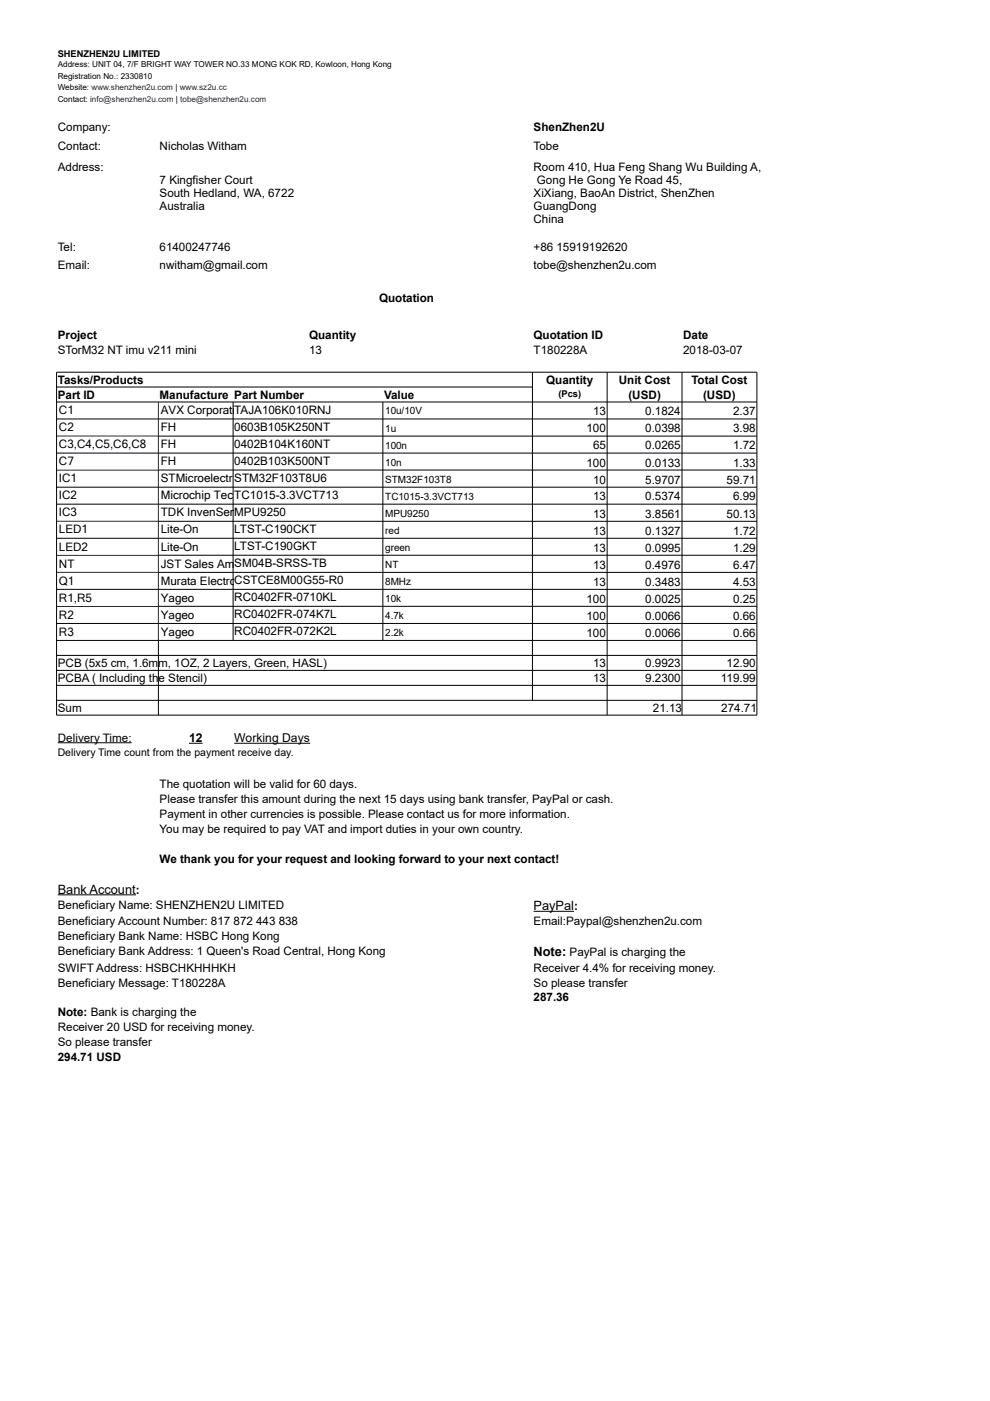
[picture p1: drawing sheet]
<svg xmlns="http://www.w3.org/2000/svg" width="210mm" height="297mm" viewBox="0 0 210 297" stroke-linecap="round" stroke-linejoin="round" font-family="sans-serif">
<defs><g id="words">
<g font-size="2.7">
<text x="12.2" y="189.5">Bank Account:</text>
<text x="113.1" y="193">PayPal:</text>
<text x="113.1" y="202.8">Note: PayPal is charging the</text>
</g>
<g font-size="2.6">
<text x="40.1" y="157.4">12</text>
<text x="49.7" y="157.4">Working Days</text>
</g>
<g font-size="2.5">
<text x="12.2" y="27.8">Company:</text>
<text x="113.1" y="27.8">ShenZhen2U</text>
<text x="12.2" y="31.7">Contact:</text>
<text x="33.8" y="31.7">Nicholas Witham</text>
<text x="113.1" y="31.7">Tobe</text>
<text x="12.2" y="36.2">Address:</text>
<text x="33.8" y="39">7 Kingfisher Court</text>
<text x="33.8" y="41.8">South Hedland, WA, 6722</text>
<text x="113.1" y="36.2">Room 410, Hua Feng Shang Wu Building A,</text>
<text x="113.1" y="41.8">XiXiang, BaoAn District, ShenZhen</text>
<text x="113.8" y="39">Gong He Gong Ye Road 45,</text>
<text x="33.8" y="44.5">Australia</text>
<text x="113.1" y="44.5">GuangDong</text>
<text x="113.1" y="47.3">China</text>
<text x="12.2" y="53.2">Tel:</text>
<text x="33.8" y="53.2">61400247746</text>
<text x="113.1" y="53.2">+86 15919192620</text>
<text x="12.2" y="57.1">Email:</text>
<text x="33.8" y="57.1">nwitham@gmail.com</text>
<text x="113.1" y="57.1">tobe@shenzhen2u.com</text>
<text x="80.4" y="64.1">Quotation</text>
<text x="12.2" y="71.9">Project</text>
<text x="65.5" y="71.9">Quantity</text>
<text x="113.1" y="71.9">Quotation ID</text>
<text x="144.9" y="71.9">Date</text>
<text x="12.2" y="75.1">STorM32 NT imu v211 mini</text>
<text x="65.5" y="75.1">13</text>
<text x="113.1" y="75.1">T180228A</text>
<text x="144.9" y="75.1">2018-03-07</text>
<text x="12.2" y="81.4">Tasks/Products</text>
<text x="115.8" y="81.4">Quantity</text>
<text x="131.2" y="81.4">Unit Cost</text>
<text x="146.6" y="81.4">Total Cost</text>
<text x="12.2" y="84.6">Part ID</text>
<text x="12.5" y="87.8">C1</text>
<text x="33.8" y="84.6">Manufacture Part Number</text>
<text x="34.1" y="87.8">AVX Corporati</text>
<text x="49.7" y="87.7">TAJA106K010RNJ</text>
<text x="81.4" y="84.6">Value</text>
<text x="125.8" y="88.1">13</text>
<text x="133.2" y="84.6">(USD)</text>
<text x="136.8" y="88.1">0.1824</text>
<text x="149.1" y="84.6">(USD)</text>
<text x="155.4" y="88.1">2.37</text>
<text x="12.5" y="91.4">C2</text>
<text x="12.5" y="95">C3,C4,C5,C6,C8</text>
<text x="34.1" y="91.4">FH</text>
<text x="34.1" y="95">FH</text>
<text x="49.7" y="91.3">0603B105K250NT</text>
<text x="49.7" y="94.9">0402B104K160NT</text>
<text x="124.4" y="91.7">100</text>
<text x="125.8" y="95.3">65</text>
<text x="136.8" y="91.7">0.0398</text>
<text x="136.8" y="95.3">0.0265</text>
<text x="155.4" y="91.7">3.98</text>
<text x="155.4" y="95.3">1.72</text>
<text x="12.5" y="98.7">C7</text>
<text x="34.1" y="98.7">FH</text>
<text x="49.7" y="98.5">0402B103K500NT</text>
<text x="124.4" y="98.9">100</text>
<text x="136.8" y="98.9">0.0133</text>
<text x="155.4" y="98.9">1.33</text>
<text x="12.5" y="102.3">IC1</text>
<text x="12.5" y="105.9">IC2</text>
<text x="34.1" y="102.3">STMicroelectr</text>
<text x="34.1" y="105.9">Microchip Tec</text>
<text x="49.7" y="102.2">STM32F103T8U6</text>
<text x="49.7" y="105.8">TC1015-3.3VCT713</text>
<text x="125.8" y="102.5">10</text>
<text x="125.8" y="106.1">13</text>
<text x="136.8" y="102.5">5.9707</text>
<text x="136.8" y="106.1">0.5374</text>
<text x="154.1" y="102.5">59.71</text>
<text x="155.4" y="106.1">6.99</text>
<text x="12.5" y="109.5">IC3</text>
<text x="12.5" y="113.1">LED1</text>
<text x="34.1" y="109.5">TDK InvenSen</text>
<text x="34.1" y="113.1">Lite-On</text>
<text x="49.7" y="109.4">MPU9250</text>
<text x="49.7" y="113">LTST-C190CKT</text>
<text x="125.8" y="109.7">13</text>
<text x="125.8" y="113.3">13</text>
<text x="136.8" y="109.7">3.8561</text>
<text x="136.8" y="113.3">0.1327</text>
<text x="154.1" y="109.7">50.13</text>
<text x="155.4" y="113.3">1.72</text>
<text x="12.5" y="116.7">LED2</text>
<text x="34.1" y="116.7">Lite-On</text>
<text x="49.7" y="116.6">LTST-C190GKT</text>
<text x="125.8" y="116.9">13</text>
<text x="136.8" y="116.9">0.0995</text>
<text x="155.4" y="116.9">1.29</text>
<text x="12.5" y="120.3">NT</text>
<text x="12.5" y="123.9">Q1</text>
<text x="34.1" y="120.3">JST Sales Ame</text>
<text x="34.1" y="123.9">Murata Electro</text>
<text x="49.7" y="120.2">SM04B-SRSS-TB</text>
<text x="49.7" y="123.8">CSTCE8M00G55-R0</text>
<text x="125.8" y="120.6">13</text>
<text x="125.8" y="124.2">13</text>
<text x="136.8" y="120.6">0.4976</text>
<text x="136.8" y="124.2">0.3483</text>
<text x="155.4" y="120.6">6.47</text>
<text x="155.4" y="124.2">4.53</text>
<text x="12.5" y="127.6">R1,R5</text>
<text x="12.5" y="131.2">R2</text>
<text x="34.1" y="127.6">Yageo</text>
<text x="34.1" y="131.2">Yageo</text>
<text x="49.7" y="127.4">RC0402FR-0710KL</text>
<text x="49.7" y="131.1">RC0402FR-074K7L</text>
<text x="124.4" y="127.8">100</text>
<text x="124.4" y="131.4">100</text>
<text x="136.8" y="127.8">0.0025</text>
<text x="136.8" y="131.4">0.0066</text>
<text x="155.4" y="127.8">0.25</text>
<text x="155.4" y="131.4">0.66</text>
<text x="12.5" y="134.8">R3</text>
<text x="34.1" y="134.8">Yageo</text>
<text x="49.7" y="134.7">RC0402FR-072K2L</text>
<text x="124.4" y="135">100</text>
<text x="136.8" y="135">0.0066</text>
<text x="155.4" y="135">0.66</text>
<text x="12.2" y="141.4">PCB (5x5 cm, 1.6mm, 1OZ, 2 Layers, Green, HASL)</text>
<text x="125.8" y="141.4">13</text>
<text x="136.8" y="141.4">0.9923</text>
<text x="154.1" y="141.4">12.90</text>
<text x="12.2" y="144.6">PCBA ( Including the Stencil)</text>
<text x="125.8" y="144.5">13</text>
<text x="136.8" y="144.5">9.2300</text>
<text x="152.9" y="144.5">119.99</text>
<text x="12.2" y="151">Sum</text>
<text x="138.4" y="150.9">21.13</text>
<text x="152.9" y="151">274.71</text>
<text x="12.2" y="157.3">Delivery Time:</text>
<text x="33.8" y="167">The quotation will be valid for 60 days.</text>
<text x="33.8" y="170.3">Please transfer this amount during the next 15 days using bank transfer, PayPal or cash.</text>
<text x="33.8" y="173.5">Payment in other currencies is possible. Please contact us for more information.</text>
<text x="33.8" y="176.6">You may be required to pay VAT and import duties in your own country.</text>
<text x="33.8" y="182.9">We thank you for your request and looking forward to your next contact!</text>
<text x="12.2" y="192.7">Beneficiary Name: SHENZHEN2U LIMITED</text>
<text x="12.2" y="196.2">Beneficiary Account Number: 817 872 443 838</text>
<text x="113.1" y="196.2">Email:Paypal@shenzhen2u.com</text>
<text x="12.2" y="199.4">Beneficiary Bank Name: HSBC Hong Kong</text>
<text x="12.2" y="202.5">Beneficiary Bank Address: 1 Queen's Road Central, Hong Kong</text>
<text x="12.2" y="206">SWIFT Address: HSBCHKHHHKH</text>
<text x="12.2" y="209.2">Beneficiary Message: T180228A</text>
<text x="113.1" y="206">Receiver 4.4% for receiving money.</text>
<text x="113.1" y="209.2">So please transfer</text>
<text x="12.2" y="215.5">Note: Bank is charging the</text>
<text x="113.1" y="212.3">287.36</text>
<text x="12.2" y="218.7">Receiver 20 USD for receiving money.</text>
<text x="12.2" y="221.8">So please transfer</text>
<text x="12.2" y="225">294.71 USD</text>
</g>
<text font-size="2.2" x="12.2" y="160.3">Delivery Time count from the payment receive day.</text>
<g font-size="2.1">
<text x="81.7" y="87.9">10u/10V</text>
<text x="81.7" y="91.5">1u</text>
<text x="81.7" y="95.1">100n</text>
<text x="81.7" y="98.7">10n</text>
<text x="81.7" y="102.3">STM32F103T8</text>
<text x="81.7" y="105.9">TC1015-3.3VCT713</text>
<text x="81.7" y="109.6">MPU9250</text>
<text x="81.7" y="113.2">red</text>
<text x="81.7" y="116.8">green</text>
<text x="81.7" y="120.4">NT</text>
<text x="81.7" y="124">8MHz</text>
<text x="81.7" y="127.6">10k</text>
<text x="81.7" y="131.2">4.7k</text>
<text x="81.7" y="134.8">2.2k</text>
</g>
<g font-size="2">
<text x="12.2" y="12">SHENZHEN2U LIMITED</text>
<text x="118.4" y="84.1">(Pcs)</text>
</g>
<g font-size="1.7">
<text x="12.2" y="14.3">Address: UNIT 04, 7/F BRIGHT WAY TOWER NO.33 MONG KOK RD, Kowloon, Hong Kong</text>
<text x="12.2" y="16.7">Registration No.: 2330810</text>
<text x="12.2" y="19.1">Website: www.shenzhen2u.com | www.sz2u.cc</text>
<text x="12.2" y="21.6">Contact: info@shenzhen2u.com | tobe@shenzhen2u.com</text>
</g>
</g></defs>
<g fill="none" stroke="#000" stroke-width=".21">
<path d="M12 78.9h148.5v72.7h-148.5zM112.9 78.9v69.6M128.7 78.9v72.7M144.6 78.9v72.7M12 82.1h100.9M33.6 85.2h126.9M33.6 88.8h126.9M33.6 92.5h126.9M33.6 96.1h126.9M33.6 99.7h126.9M49.4 85.2v50.6M81.2 85.2v50.6"/>
<path d="M33.6 103.3h126.9M33.6 106.9h126.9M33.6 110.5h126.9M33.6 114.1h126.9M33.6 117.7h126.9M12 139h148.5M33.6 121.4h126.9M33.6 125h126.9M33.6 128.6h126.9M33.6 132.2h126.9M160.5 135.8h-126.9v15.8M12 142.1h148.5"/>
<path d="M12 145.3h148.5M12 148.5h148.5M12.2 157.5h15.7M40.1 157.6h2.9M49.7 157.6h16.1M12.2 189.7h16.6M113.1 193.2h8.6"/>
</g>
<g fill="#000">
<path d="M12 85.1h21.7l-.2 .2h-21.5z" fill-rule="evenodd"/>
<path d="M12 88.7l21.6 .1-21.6 .1z" fill-rule="evenodd"/>
<path d="M12 92.4l21.6 .1h-21.6z" fill-rule="evenodd"/>
<path d="M12 96l21.6 .1-21.6 .1z" fill-rule="evenodd"/>
<path d="M12 99.6l21.6 .1-21.6 .1z" fill-rule="evenodd"/>
<path d="M33.6 85.2l.1 50.6-.2-.1z" fill-rule="evenodd"/>
<path d="M12 103.2l21.6 .1-21.6 .1z" fill-rule="evenodd"/>
<path d="M12 106.8l21.6 .1-21.6 .1z" fill-rule="evenodd"/>
<path d="M12 110.4l21.6 .1-21.6 .1z" fill-rule="evenodd"/>
<path d="M12 114l21.6 .1-21.6 .1z" fill-rule="evenodd"/>
<path d="M12 117.7h21.6l-21.6 .1z" fill-rule="evenodd"/>
<path d="M12 121.2l21.6 .2h-21.6z" fill-rule="evenodd"/>
<path d="M12 124.8l21.6 .2-21.6 .1z" fill-rule="evenodd"/>
<path d="M12 128.5l21.6 .1-21.6 .1z" fill-rule="evenodd"/>
<path d="M12 132.1l21.6 .1-21.6 .1z" fill-rule="evenodd"/>
<path d="M12 135.7l21.6 .1-21.6 .1z" fill-rule="evenodd"/>
</g>
<use href="#words"/>
</svg>
